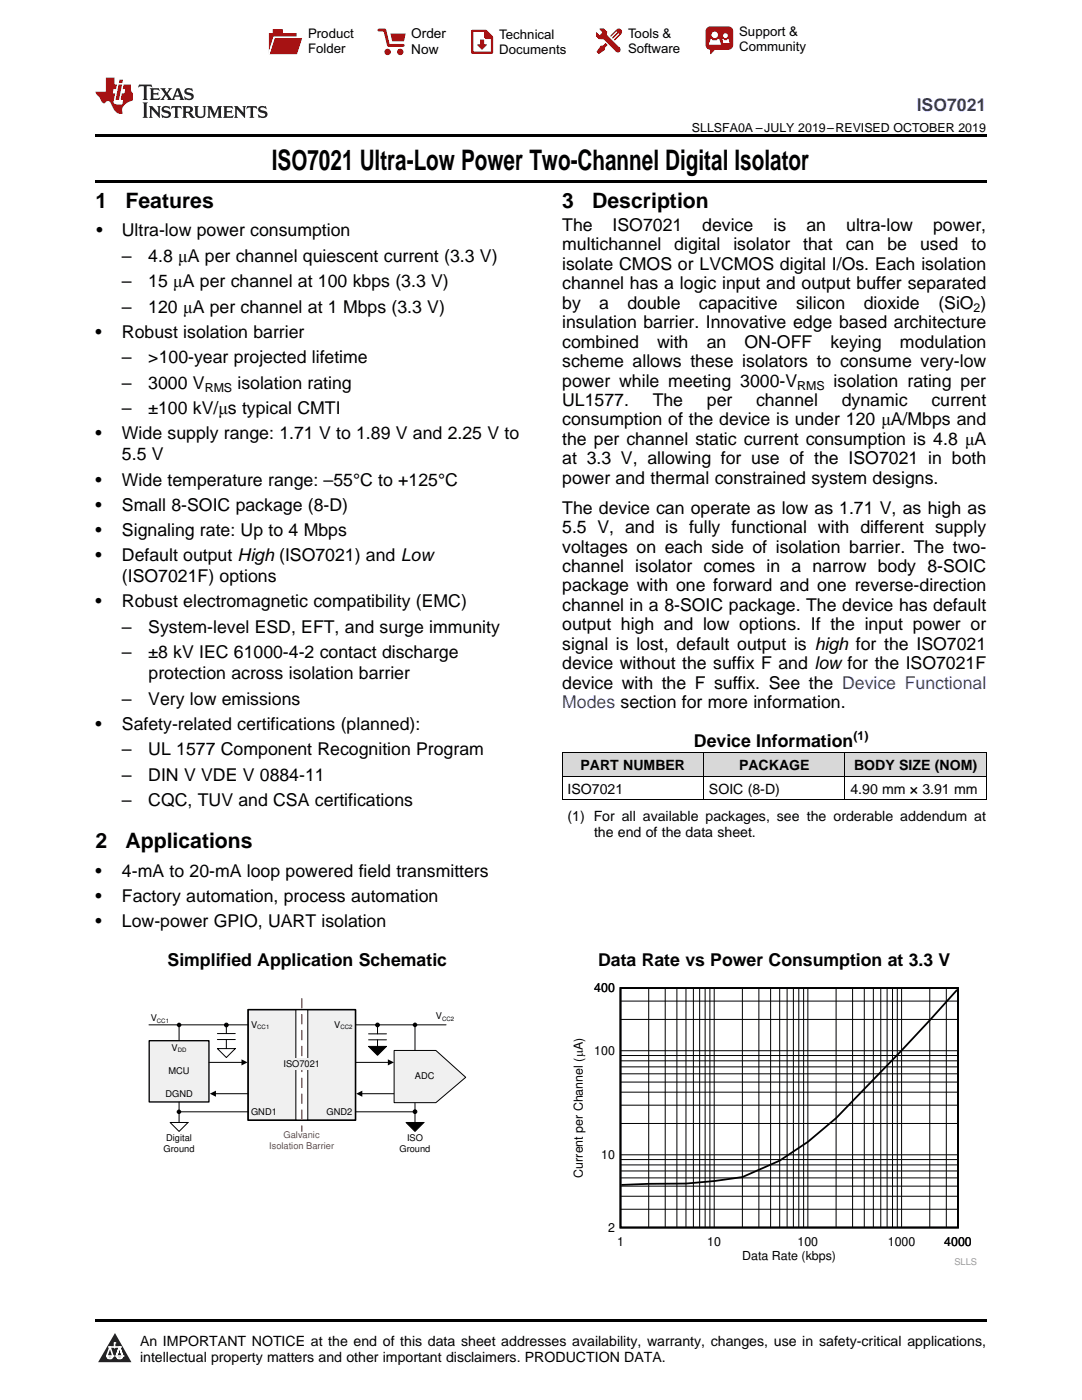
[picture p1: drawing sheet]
<svg xmlns="http://www.w3.org/2000/svg" width="216mm" height="279mm" viewBox="0 0 216 279" stroke-linecap="round" stroke-linejoin="round" font-family="sans-serif">
<defs><g id="words">
<text font-size="5.6" x="54.3" y="33.9">ISO7021 Ultra-Low Power Two-Channel Digital Isolator</text>
<g font-size="4.2">
<text x="19" y="41.5">1</text>
<text x="25" y="41.5">Features</text>
<text x="112.2" y="41.5">3</text>
<text x="118.2" y="41.5">Description</text>
<text x="19" y="169.3">2</text>
<text x="25" y="169.3">Applications</text>
</g>
<g font-size="3.5" fill="#00f">
<text x="182.9" y="22.2">ISO7021</text>
<text x="112.2" y="141.3">Modes section for more information.</text>
</g>
<g font-size="3.5">
<text x="19.2" y="47.2">•</text>
<text x="24.3" y="47.2">Ultra-low power consumption</text>
<text x="112.2" y="46.1">The</text>
<text x="122.2" y="46.1">ISO7021</text>
<text x="140.1" y="46.1">device</text>
<text x="154.3" y="46.1">is</text>
<text x="160.9" y="46.1">an</text>
<text x="168.9" y="46.1">ultra-low</text>
<text x="186.2" y="46.1">power,</text>
<text x="24.3" y="52.2">–</text>
<text x="29.6" y="52.2">4.8 μA per channel quiescent current (3.3 V)</text>
<text x="112.2" y="50">multichannel</text>
<text x="112.2" y="53.9">isolate CMOS or LVCMOS digital I/Os. Each isolation</text>
<text x="134.5" y="50">digital</text>
<text x="146.3" y="50">isolator</text>
<text x="160.3" y="50">that</text>
<text x="168.8" y="50">can</text>
<text x="177.1" y="50">be</text>
<text x="183.6" y="50">used</text>
<text x="193.9" y="50">to</text>
<text x="24.3" y="57.3">–</text>
<text x="29.6" y="57.3">15 μA per channel at 100 kbps (3.3 V)</text>
<text x="112.2" y="57.7">channel has a logic input and output buffer separated</text>
<text x="24.3" y="62.4">–</text>
<text x="29.6" y="62.4">120 μA per channel at 1 Mbps (3.3 V)</text>
<text x="112.2" y="61.6">by</text>
<text x="112.2" y="65.5">insulation barrier. Innovative edge based architecture</text>
<text x="119.6" y="61.6">a</text>
<text x="125.2" y="61.6">double</text>
<text x="139.5" y="61.6">capacitive</text>
<text x="158.9" y="61.6">silicon</text>
<text x="172.4" y="61.6">dioxide</text>
<text x="187.2" y="61.6">(SiO )</text>
<text x="19" y="67.4">•</text>
<text x="24.3" y="67.4">Robust isolation barrier</text>
<text x="112.2" y="69.4">combined</text>
<text x="131.1" y="69.4">with</text>
<text x="141" y="69.4">an</text>
<text x="148.6" y="69.4">ON-OFF</text>
<text x="165.7" y="69.4">keying</text>
<text x="179.6" y="69.4">modulation</text>
<text x="24.3" y="72.5">–</text>
<text x="24.3" y="77.6">–</text>
<text x="29.6" y="72.5">&gt;100-year projected lifetime</text>
<text x="29.6" y="77.6">3000 V</text>
<text x="47.4" y="77.6">isolation rating</text>
<text x="112.2" y="73.3">scheme allows these isolators to consume very-low</text>
<text x="112.2" y="77.2">power while meeting 3000-V</text>
<text x="166.3" y="77.2">isolation rating per</text>
<text x="24.3" y="82.7">–</text>
<text x="29.6" y="82.7">±100 kV/μs typical CMTI</text>
<text x="112.2" y="81">UL1577.</text>
<text x="130.2" y="81">The</text>
<text x="141" y="81">per</text>
<text x="150.9" y="81">channel</text>
<text x="168" y="81">dynamic</text>
<text x="185.8" y="81">current</text>
<text x="19" y="87.7">•</text>
<text x="24.3" y="87.7">Wide supply range: 1.71 V to 1.89 V and 2.25 V to</text>
<text x="112.2" y="84.9">consumption of the device is under 120 μA/Mbps and</text>
<text x="112.2" y="88.8">the per channel static current consumption is 4.8 μA</text>
<text x="24.3" y="91.9">5.5 V</text>
<text x="112.2" y="92.7">at 3.3 V, allowing for use of the ISO7021 in both</text>
<text x="19" y="96.9">•</text>
<text x="19" y="101.9">•</text>
<text x="24.3" y="96.9">Wide temperature range: –55°C to +125°C</text>
<text x="24.3" y="101.9">Small 8-SOIC package (8-D)</text>
<text x="112.2" y="96.6">power and thermal constrained system designs.</text>
<text x="19" y="106.9">•</text>
<text x="24.3" y="106.9">Signaling rate: Up to 4 Mbps</text>
<text x="112.2" y="102.5">The device can operate as low as 1.71 V, as high as</text>
<text x="112.2" y="106.4">5.5 V, and is fully functional with different supply</text>
<text x="19" y="111.9">•</text>
<text x="24.3" y="111.9">Default output High (ISO7021) and Low</text>
<text x="112.2" y="110.3">voltages on each side of isolation barrier. The two-</text>
<text x="24.3" y="116.2">(ISO7021F) options</text>
<text x="112.2" y="114.2">channel isolator comes in a narrow body 8-SOIC</text>
<text x="112.2" y="118">package with one forward and one reverse-direction</text>
<text x="19" y="121.2">•</text>
<text x="24.3" y="121.2">Robust electromagnetic compatibility (EMC)</text>
<text x="112.2" y="121.9">channel in a 8-SOIC package. The device has default</text>
<text x="112.2" y="125.8">output high and low options. If the input power or</text>
<text x="24.3" y="126.3">–</text>
<text x="24.3" y="131.3">–</text>
<text x="29.6" y="126.3">System-level ESD, EFT, and surge immunity</text>
<text x="29.6" y="131.3">±8 kV IEC 61000-4-2 contact discharge</text>
<text x="112.2" y="129.7">signal is lost, default output is high for the ISO7021</text>
<text x="29.6" y="135.6">protection across isolation barrier</text>
<text x="112.2" y="133.6">device without the suffix F and low for the ISO7021F</text>
<text x="112.2" y="137.4">device with the F suffix. See the Device Functional</text>
<text x="24.3" y="140.7">–</text>
<text x="29.6" y="140.7">Very low emissions</text>
<text x="19" y="145.7">•</text>
<text x="24.3" y="145.7">Safety-related certifications (planned):</text>
<text x="138.5" y="149">Device Information</text>
<text x="24.3" y="150.7">–</text>
<text x="24.3" y="155.8">–</text>
<text x="29.6" y="150.7">UL 1577 Component Recognition Program</text>
<text x="29.6" y="155.8">DIN V VDE V 0884-11</text>
<text x="24.3" y="160.9">–</text>
<text x="29.6" y="160.9">CQC, TUV and CSA certifications</text>
<text x="19" y="175">•</text>
<text x="24.3" y="175">4-mA to 20-mA loop powered field transmitters</text>
<text x="19" y="180.1">•</text>
<text x="19" y="185.1">•</text>
<text x="24.3" y="180.1">Factory automation, process automation</text>
<text x="24.3" y="185.1">Low-power GPIO, UART isolation</text>
<text x="33.4" y="192.8">Simplified Application Schematic</text>
<text x="119.3" y="192.8">Data Rate vs Power Consumption at 3.3 V</text>
</g>
<g font-size="2.8">
<text x="115.8" y="153.7">PART NUMBER</text>
<text x="147.5" y="153.7">PACKAGE</text>
<text x="170.4" y="153.7">BODY SIZE (NOM)</text>
<text x="113.2" y="158.4">ISO7021</text>
<text x="141.5" y="158.4">SOIC (8-D)</text>
<text x="169.7" y="158.4">4.90 mm × 3.91 mm</text>
<text x="113.2" y="163.9">(1) For all available packages, see the orderable addendum at</text>
<text x="118.5" y="167">the end of the data sheet.</text>
<text x="27.9" y="268.6">An IMPORTANT NOTICE at the end of this data sheet addresses availability, warranty, changes, use in safety-critical applications,</text>
<text x="27.9" y="271.8">intellectual property matters and other important disclaimers. PRODUCTION DATA.</text>
</g>
<g font-size="2.7">
<text x="82.1" y="7.7">Order</text>
<text x="82.1" y="10.7">Now</text>
</g>
<g font-size="2.6">
<text x="61.5" y="7.6">Product</text>
<text x="61.5" y="10.6">Folder</text>
<text x="99.6" y="7.8">Technical</text>
<text x="99.6" y="10.8">Documents</text>
<text x="125.3" y="7.6">Tools &amp;</text>
<text x="125.3" y="10.6">Software</text>
<text x="147.5" y="7.2">Support &amp;</text>
<text x="147.5" y="10.2">Community</text>
</g>
<g font-size="2.5">
<text x="138.1" y="26.3">SLLSFA0A –JULY 2019–REVISED OCTOBER 2019</text>
<text x="194.3" y="62.3">2</text>
<text x="159.1" y="77.9">RMS</text>
<text x="40.9" y="78.3">RMS</text>
<text x="170.3" y="147.6">(1)</text>
<text x="118.6" y="198">400</text>
<text x="118.6" y="210.5">100</text>
<text x="120" y="231.3">10</text>
<text x="116.3" y="235" transform="rotate(-90 116.3 235)">Current per Channel (PA)</text>
<text x="121.3" y="245.8">2</text>
<text x="123.1" y="248.6">1</text>
<text x="141.1" y="248.6">10</text>
<text x="148.1" y="251.5">Data Rate (kbps)</text>
<text x="159.1" y="248.6">100</text>
<text x="177.1" y="248.6">1000</text>
<text x="188.4" y="248.6">4000</text>
</g>
<g font-size="1.9">
<text x="30.1" y="203.8">V</text>
<text x="87" y="203.4">V</text>
<text x="34.2" y="209.7">V</text>
<text x="50.1" y="205.1">V</text>
<text x="66.7" y="205.1">V</text>
<text x="33.6" y="214.4">MCU</text>
<text x="56.6" y="213">ISO7021</text>
<text x="82.8" y="215.4">ADC</text>
<text x="33" y="219">DGND</text>
<text x="33.2" y="227.6">Digital</text>
<text x="50.1" y="222.6">GND1</text>
<text x="65.2" y="222.5">GND2</text>
<text x="81.2" y="227.6">ISO</text>
<text x="32.6" y="229.8">Ground</text>
<text x="79.7" y="229.8">Ground</text>
</g>
<g font-size="1.9" fill="#9e3a3a">
<text x="56.6" y="227">Galvanic</text>
<text x="53.7" y="229.3">Isolation Barrier</text>
</g>
<text font-size="1.9" fill="#999" x="190.4" y="252.5">SLLS</text>
<g font-size="1.2">
<text x="88.2" y="203.7">CC2</text>
<text x="31.3" y="204.1">CC1</text>
<text x="35.5" y="209.9">DD</text>
<text x="51.3" y="205.3">CC1</text>
<text x="67.9" y="205.3">CC2</text>
</g>
</g></defs>
<g fill="#d8d8d8">
<path d="M112.2 150.3h28.2v4.7h-28.2z"/>
<path d="M140.4 150.3h28.2v4.7h-28.2z"/>
<path d="M168.6 150.3h28.2v4.7h-28.2z"/>
</g>
<path d="M22.9 266l3.3 5.9h-6.6z" fill-rule="evenodd" fill="#231f20"/>
<path d="M21.3 270.6h1.2l-.3 .5h-.3a.53 .53 0 0 1-.6-.5z" fill-rule="evenodd" fill="#fff"/>
<path d="M21.3 270.6h1.2l-.3 .5h-.3a.53 .53 0 0 1-.6-.5z" fill="none" stroke="#231f20" stroke-width=".33"/>
<path d="M21.3 270.6l1.2 .1-.3 .4h-.5z" fill="none" stroke="#fff" stroke-width=".33"/>
<path d="M22.9 268.9h.1" fill="none" stroke="#fff" stroke-width=".33"/>
<path d="M22.9 268v.9z" fill="#fff"/>
<path d="M22.9 268v.9z" fill="none" stroke="#fff" stroke-width=".33"/>
<circle cx="22.9" cy="268" r=".16" fill="#fff"/>
<path d="M21.8 268.8h.1" fill="none" stroke="#fff" stroke-width=".33"/>
<path d="M21.8 268.8h2.2z" fill="#fff"/>
<path d="M21.8 268.8h2.2z" fill="none" stroke="#fff" stroke-width=".33"/>
<circle cx="24" cy="268.8" r=".16" fill="#fff"/>
<path d="M23.2 270.6h.1" fill="none" stroke="#fff" stroke-width=".33"/>
<path d="M23.8 268.8l-.6 1.8z" fill-rule="evenodd" fill="#fff"/>
<path d="M23.8 268.8l-.6 1.8z" fill="none" stroke="#fff" stroke-width=".33"/>
<path d="M23.8 268.8l.7 1.8z" fill-rule="evenodd" fill="#fff"/>
<path d="M23.8 268.8l.7 1.8z" fill="none" stroke="#fff" stroke-width=".33"/>
<path d="M24.4 270.6h.1" fill="none" stroke="#fff" stroke-width=".33"/>
<circle cx="21.3" cy="270.6" r=".16" fill="#fff"/>
<path d="M22 268.8l-.7 1.8z" fill="#fff"/>
<path d="M22 268.8l-.7 1.8z" fill="none" stroke="#fff" stroke-width=".33"/>
<path d="M22 268.8l.5 1.8z" fill="#fff"/>
<path d="M22 268.8l.5 1.8z" fill="none" stroke="#fff" stroke-width=".33"/>
<circle cx="22.5" cy="270.6" r=".16" fill="#fff"/>
<path d="M23.3 270.6h1.2a.63 .63 0 0 1-.6 .5 .63 .63 0 0 1-.6-.5z" fill-rule="evenodd" fill="#fff"/>
<path d="M23.3 270.6h1.2a.63 .63 0 0 1-.6 .5 .63 .63 0 0 1-.6-.5z" fill="none" stroke="#231f20" stroke-width=".33"/>
<path d="M23.3 270.6h1.2l-.4 .5h-.5z" fill="none" stroke="#fff" stroke-width=".33"/>
<path d="M23.2 270.6h.1" fill="none" stroke="#fff" stroke-width=".33"/>
<circle cx="24.5" cy="270.6" r=".16" fill="#fff"/>
<path d="M19 263.2h177.8v.5h-177.8z" fill="#000"/>
<path d="M123.8 197.2h67.4v47.8h-67.4zM191 197.5l-11.1 12.1-13.1 13.5-5.6 4.8-5.6 3.7-7.5 3.3-5.6 .8-5.6 .5-7.5 .1-5.4 .2" fill="none" stroke="#000" stroke-width=".36"/>
<g fill="none" stroke="#000" stroke-width=".2">
<path d="M123.8 197.2h67.4v47.8M123.8 199.8h67.4M129.4 197.2v47.8M132.7 197.2v47.8M135.1 197.2v47.8M136.9 197.2v47.8M138.4 197.2v47.8M139.6 197.2v47.8M140.7 197.2v47.8M141.7 197.2v47.8M142.5 197.2v47.8M148.1 197.2v47.8"/>
<path d="M151.4 197.2v47.8M153.8 197.2v47.8M155.6 197.2v47.8M157.1 197.2v47.8M158.3 197.2v47.8M159.4 197.2v47.8M160.4 197.2v47.8M161.2 197.2v47.8M166.8 197.2v47.8M170.1 197.2v47.8M172.5 197.2v47.8M174.3 197.2v47.8"/>
<path d="M175.7 197.2v47.8M177 197.2v47.8M178.1 197.2v47.8M179 197.2v47.8M179.9 197.2v47.8M185.5 197.2v47.8M188.8 197.2v47.8M123.8 218h67.4M123.8 216h67.4M123.8 214.3h67.4M123.8 212.9h67.4M123.8 211.7h67.4"/>
<path d="M123.8 210.7h67.4M123.8 209.7h67.4M123.8 203.4h67.4M123.8 238.7h67.4M123.8 236.7h67.4M123.8 235.1h67.4M123.8 233.7h67.4M123.8 232.5h67.4M123.8 231.4h67.4M123.8 230.5h67.4M123.8 224.2h67.4M123.8 220.6h67.4"/>
<path d="M123.8 241.3h67.4"/>
</g>
<path d="M49.5 201.5h21.4v22.1h-21.4z" fill-rule="evenodd" fill="#f0f0f0"/>
<path d="M49.5 201.5h21.4v22.1h-21.4z" fill="none" stroke="#000" stroke-width=".26"/>
<path d="M29.7 204.5h19.8M70.9 204.5h18.1M70.9 221.9h11.9" fill="none" stroke="#000" stroke-width=".2"/>
<path d="M59 201.5h2.4v22.1h-2.4z" fill-rule="evenodd" fill="#fff"/>
<path d="M59 201.5h2.4v22.1h-2.4z" fill="none" stroke="#000" stroke-width=".2"/>
<path d="M49.5 201.5h21.4v22.1h-21.4z" fill="none" stroke="#000" stroke-width=".26"/>
<path d="M60.2 199.3v26.5" fill="none" stroke="#9e3a3a" stroke-width=".26" stroke-dasharray="1.9 1.3"/>
<path d="M29.8 207.7h11.9v12.2h-11.9z" fill-rule="evenodd" fill="#f0f0f0"/>
<path d="M29.8 207.7h11.9v12.2h-11.9z" fill="none" stroke="#000" stroke-width=".26"/>
<path d="M56.6 211.3h7.3v2.2h-7.3z" fill-rule="evenodd" fill="#f0f0f0"/>
<g fill="none" stroke="#000" stroke-width=".2">
<path d="M35.7 204.5v3.2M35.7 219.9v4.1M41.7 212h6.6M42.9 218.3h6.6M43.4 209.3h3.5l-1.7 1.8zM43.4 207.5h3.5M43.4 206.3h3.5M45.2 204.5v1.8M45.2 207.5v1.8M70.9 212h6.6M72.1 218.3h6.6M73.5 208.8h3.6l-1.8 1.8z"/>
<path d="M73.5 207.5h3.6M73.5 206.3h3.6M75.3 204.5v1.8M75.3 207.5v1.5M33.9 224h3.6l-1.8 1.8zM35.7 221.9h13.8M81 224h3.6l-1.8 1.8zM82.8 220.1v3.9"/>
<circle cx="45.2" cy="204.6" r=".37"/>
<circle cx="75.3" cy="204.6" r=".37"/>
<circle cx="82.8" cy="221.9" r=".37"/>
</g>
<g fill="#000">
<path d="M41.9 218.3l1.2-.6v1.2zM48.2 211.4l1.2 .6-1.2 .6zM71.1 218.3l1.2-.6v1.2zM73.5 208.8h3.6l-1.8 1.8zM77.4 211.4l1.2 .6-1.2 .6zM81 224h3.6l-1.8 1.8z"/>
<circle cx="35.7" cy="204.6" r=".46"/>
<circle cx="45.2" cy="204.6" r=".37"/>
<circle cx="75.3" cy="204.6" r=".37"/>
<circle cx="35.7" cy="221.9" r=".46"/>
<circle cx="82.8" cy="221.9" r=".37"/>
</g>
<path d="M78.6 209.6h8.4l5.9 5.4-5.9 5.1h-8.4z" fill-rule="evenodd" fill="#f0f0f0"/>
<path d="M78.6 209.6h8.4l5.9 5.4-5.9 5.1h-8.4z" fill="none" stroke="#000" stroke-width=".2"/>
<path d="M79.7 213.7h7v2.3h-7z" fill-rule="evenodd" fill="#f0f0f0"/>
<path d="M112.2 159.6h84.6M112.2 154.9h84.6M112.2 150.3h84.6M112.2 150.3v9.3M140.4 150.3v9.3M168.6 150.3v9.3M196.8 150.3v9.3M82.8 204.5v5.1" fill="none" stroke="#000" stroke-width=".2"/>
<circle cx="82.8" cy="204.5" r=".46" fill="#000"/>
<path d="M19 35.9h177.8v.5h-177.8zM19 26.8h177.8v.6h-177.8zM112.2 159.6h.1zM168.5 159.6h.1zM196.7 159.6h.1z" fill="#000"/>
<path d="M27.7 16.9l-.1 .6 .6-.3h.5v.2v2.2l-.2 .4h1l-.2-.4v-2.2v-.2h.5l.6 .3-.2-.6zM29.9 17.6l.2 .4v1.6l-.2 .4h1.9l.1-.6a1.09 1.09 0 0 1-1.3 .1v-.6h.6l.4 .2v-.7l-.2 .2h-.8v-.6l.2-.1a1.01 1.01 0 0 1 1 .3l-.1-.6zM32 17.6l.9 1.2-1 1.2h.9l-.2-.3 .5-.7 .5 .7-.3 .3h1.7l-.2-.3 .1-.4h1l.1 .4-.2 .3h1l-.3-.4-.7-2h-.5l-1 2.2-.8-1.1 .9-1.1h-.9l.2 .2-.4 .7-.4-.7 .2-.2zM35.4 18l.4 1h-.8zM37 17.7a.66 .66 0 0 0-.2 .8 .66 .66 0 0 0 .6 .4l.7 .2 .1 .2a.8 .8 0 0 1-.7 .4 .8 .8 0 0 1-.7-.5l.1 .8 .2-.2a.94 .94 0 0 0 1.1 .1 .94 .94 0 0 0 .4-.9 1.48 1.48 0 0 0-1.3-.6v-.4a1.1 1.1 0 0 1 1.2 .2l-.2-.6-.2 .1-.5-.1zM28.5 20.4l.2 .4v2.3l-.2 .4h1l-.2-.4v-2.3l.2-.4zM29.7 21.2l.2 .4v1.5l-.2 .4h.8l-.3-.4 .1-1.3 1.6 1.8v-2l.2-.4h-.7l.2 .2v1.1l-1.2-1.3zM32.5 21.3a.66 .66 0 0 0-.2 .8 .66 .66 0 0 0 .6 .4l.6 .2 .2 .2a.8 .8 0 0 1-.8 .4 .8 .8 0 0 1-.7-.5l.2 .7 .2-.1a.94 .94 0 0 0 1 .1 .94 .94 0 0 0 .5-1 1.47 1.47 0 0 0-1.3-.6l-.1-.3a1.1 1.1 0 0 1 1.3 .2l-.2-.6-.2 .1-.5-.2zM34.3 21.2l-.2 .6a.64 .64 0 0 1 .8-.3v1.6l-.2 .4h1l-.3-.4 .1-1.6a.66 .66 0 0 1 .8 .3l-.2-.6zM36.3 21.2l.3 .4v1.5l-.3 .4h1l-.2-.2v-.7h.5l.1 .1a.8 .8 0 0 0 1.2 .7l-1-1a.62 .62 0 0 0 .6-.5 .62 .62 0 0 0-.6-.7zM37.1 21.5h.1a.48 .48 0 0 1 .6 0 .48 .48 0 0 1 .1 .6l-.2 .1-.6 .1zM38.7 21.2l.2 .2a2.29 2.29 0 0 0 .4 2 1.05 1.05 0 0 0 1.7-.7v-1.3l.2-.2h-.8l.2 .4v1.1a.61 .61 0 0 1-.6 .6 .61 .61 0 0 1-.6-.6v-1.1l.3-.4zM41.3 21.2l.3 .4v1.5l-.3 .4h.8l-.2-.4v-1.4l.8 1.9 .9-1.9v1.4l-.2 .4h.9l-.2-.4v-1.5l.2-.4h-.8l-.7 1.5-.6-1.5zM44.5 21.2l.2 .4v1.5l-.2 .4h1.9l.2-.6a1.1 1.1 0 0 1-1.4 .2v-.7h.6l.4 .2v-.6l-.2 .1-.8 .1v-.6l.2-.1a1.02 1.02 0 0 1 1.1 .2l-.2-.5zM46.7 21.2l.2 .4v1.5l-.2 .4h.8l-.3-.4 .1-1.3 1.6 1.8v-2l.2-.4h-.7l.2 .2v1.1l-1.2-1.3zM49.3 21.2l-.1 .6a.64 .64 0 0 1 .8-.3v1.6l-.3 .4h1l-.2-.4v-1.6a.66 .66 0 0 1 .8 .3l-.1-.6zM51.7 21.3a.66 .66 0 0 0-.2 .7 .66 .66 0 0 0 .7 .5l.6 .2 .1 .2a.8 .8 0 0 1-.7 .4 .8 .8 0 0 1-.7-.5l.1 .7 .2-.1a.94 .94 0 0 0 1.1 .1 .94 .94 0 0 0 .4-1 1.48 1.48 0 0 0-1.2-.6l-.1-.3a1.1 1.1 0 0 1 1.2 .2l-.2-.6-.1 .1-.6-.2z" fill="#231f20"/>
<path d="M21.1 15.5v2.8h-2v.4l.9 .9a.96 .96 0 0 0 1 1 .59 .59 0 0 1 .5-.4 .59 .59 0 0 1 .5 .3l.4 .8a1.61 1.61 0 0 0 2.1 1.3 1.63 1.63 0 0 1 1.1-2.2l.9-.3v-1.5a1.6 1.6 0 0 1-.4-1.7h-1.4l-.2 .9h.5l-.2 .8h-.5l-.2 1v.3h.5l-.2 .9h-.7a.74 .74 0 0 1-1-.6l.3-1.6h-.5l.2-.8h.5l.1-.9h-.4v-1.4zM23.7 16.9l-.7 3h.8l.6-3zM23.8 15.9l-.1 .7h.7l.2-.7z" fill="#ee1d23"/>
<g fill="#d60000">
<path d="M54.4 5.8h2v.8h2.8v4.2h-5.5v-4.2h.7z" fill-rule="evenodd"/>
<path d="M54.7 7.5h5.6l-1 3.3h-5.6z" fill-rule="evenodd"/>
</g>
<path d="M54.6 7.4h5.8l-.1 .1h-5.5l-1.1 3.3z" fill-rule="evenodd" fill="#fff"/>
<path d="M54.6 7.4h5.8l-.1 .1h-5.5l-1.1 3.3z" fill="none" stroke="#fff" stroke-width=".2"/>
<path d="M75.6 6h1.2l.7 3.1h3" fill="none" stroke="#d60000" stroke-width=".56"/>
<g fill="#d60000">
<path d="M77.9 6.7h3.1l-.4 1.5h-2.3z" fill-rule="evenodd"/>
<circle cx="77.3" cy="10.4" r=".64"/>
<circle cx="79.9" cy="10.4" r=".64"/>
</g>
<path d="M94.2 6.2h2.7l1.3 1.2v3.1h-4z" fill="none" stroke="#d60000" stroke-width=".44"/>
<g fill="#d60000">
<path d="M95.8 7.9h.8v1h.6l-1 1.1-1-1v-.1h.6z" fill-rule="evenodd"/>
<path d="M96.6 6.2h.3l1.3 1.2v.4h-1.3l-.3-.4z" fill-rule="evenodd"/>
<path d="M119.6 5.7h.9l.6 .6 .1 .7 2.5 2.5-.8 .8-2.3-2.3-1.1-.2-.6-.6v-.8l.7 .6 .5-.4v-.2l-.4-.5z" fill-rule="evenodd"/>
<path d="M119.9 9.1h.4l.5-.5 .4 .4-.5 .5v.4l-1.2 .9-.5-.5z" fill-rule="evenodd"/>
<path d="M123 5.9a.67 .67 0 0 1 .9 0 .67 .67 0 0 1 0 .9z" fill-rule="evenodd"/>
<path d="M123 5.9l.9 .9-1.2 1.2h-.2l.1-.2 .9-.9 .1-.2h-.3l-.9 1h-.2v-.2l.9-1 .1-.2h-.3l-.9 1h-.2v-.2z" fill-rule="evenodd"/>
<circle cx="123.3" cy="9.9" r=".54"/>
</g>
<path d="M121.1 6.3l-.1 .7" fill="none" stroke="#d60000" stroke-width=".2"/>
<g fill="#d60000">
<path d="M141.1 5.5l.6-.2h3.6a.95 .95 0 0 1 1 .9v2.8a.95 .95 0 0 1-1 .9h-3.6a.95 .95 0 0 1-.9-.9v-2.8z" fill-rule="evenodd"/>
<path d="M141.7 9.9h.9l-.7 .9h-.2z" fill-rule="evenodd"/>
</g>
<g fill="#fff">
<path d="M144.3 8.6h1.3z"/>
<path d="M141.8 7.8h.3l.1 .2h.8l.2-.2h.3l.4 1.1h-2.5z" fill-rule="evenodd"/>
<path d="M144.2 7.8h.2l.2 .2h.4l.2-.2h.2l.2 .8h-1.3z" fill-rule="evenodd"/>
<circle cx="142.6" cy="6.9" r=".65"/>
<circle cx="144.8" cy="7.1" r=".48"/>
</g>
<use href="#words"/>
</svg>
